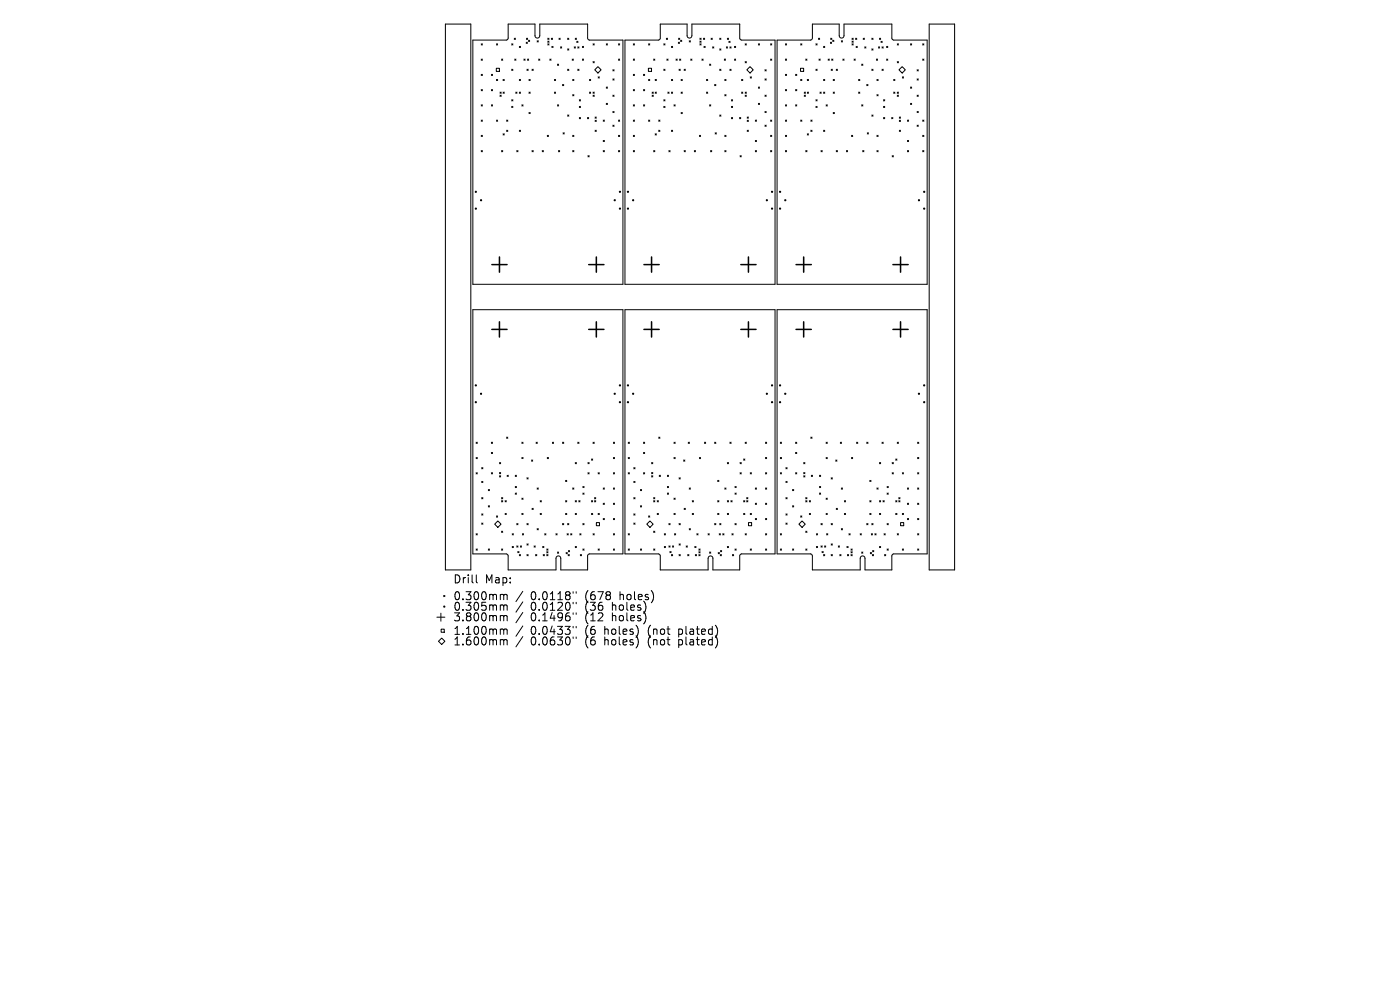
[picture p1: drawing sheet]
<svg xmlns="http://www.w3.org/2000/svg" width="297mm" height="210mm" viewBox="0 0 297 210" stroke-linecap="round" stroke-linejoin="round" font-family="sans-serif">
<defs><g id="words">
<g font-size="2.4">
<text x="96.1" y="124">Drill</text>
<text x="102.9" y="124">Map:</text>
<text x="96.1" y="127.5">0.300mm</text>
<text x="96.1" y="129.8">0.305mm</text>
<text x="112.6" y="127.5">0.0118&quot;</text>
<text x="112.6" y="129.8">0.0120&quot;</text>
<text x="124.2" y="127.5">(678</text>
<text x="124.2" y="129.8">(36</text>
<text x="130.1" y="129.8">holes)</text>
<text x="131.7" y="127.5">holes)</text>
<text x="96.1" y="132">3.800mm</text>
<text x="96.1" y="134.9">1.100mm</text>
<text x="96.1" y="137.1">1.600mm</text>
<text x="112.6" y="132">0.1496&quot;</text>
<text x="112.6" y="134.9">0.0433&quot;</text>
<text x="112.6" y="137.1">0.0630&quot;</text>
<text x="124.2" y="132">(12</text>
<text x="124.2" y="134.9">(6</text>
<text x="124.2" y="137.1">(6</text>
<text x="128.5" y="134.9">holes)</text>
<text x="128.5" y="137.1">holes)</text>
<text x="130.1" y="132">holes)</text>
<text x="137.9" y="134.9">(not</text>
<text x="137.9" y="137.1">(not</text>
<text x="144.5" y="134.9">plated)</text>
<text x="144.5" y="137.1">plated)</text>
</g>
</g></defs>
<g fill="none" stroke="#000" stroke-width=".21">
<path d="M100.3 8.5h7.2l.3-.4v-3h5.7v2.5a.51 .51 0 0 0 .5 .5 .51 .51 0 0 0 .5-.5v-2.5h10.2v3l.2 .4h7.3v51.8h-31.9zM102.1 9.3l.2 .2M102.1 12.5l.2 .3M102.1 15.8l.2 .2M102.1 19l.2 .3M102.3 9.3l-.2 .2M102.3 12.5l-.2 .3M102.3 15.8l-.2 .2M102.3 19l-.2 .3M104.2 15.8l.3 .2M104.2 19l.3 .3M104.5 15.8l-.3 .2"/>
<path d="M104.5 19l-.3 .3M105.3 14.5h.6v.6h-.6zM105.3 16.8l.3 .3M105.3 9.3l.3 .2M105.6 9.3l-.3 .2M105.6 16.8l-.3 .3M106.1 19.5l.2 .3M106.3 19.5l-.2 .3M106.4 12.5l.3 .3M106.7 12.5l-.3 .3M106.7 16.8l.3 .3M106.7 19.5l.3 .3"/>
<path d="M107 19.5l-.3 .3M107 16.8l-.3 .3M108.6 14.7l.2 .2M108.6 9.3l.2 .2M108.8 9.3l-.2 .2M108.8 14.7l-.2 .2M109.1 8.1l.3 .3M109.2 12.5l.3 .3M109.4 8.1l-.3 .3M109.4 19.5l.3 .3M109.5 12.5l-.3 .3M109.7 19.5l-.3 .3"/>
<path d="M110.2 9.8l.2 .3M110.2 16.8l.2 .3M110.2 19.5l.2 .3M110.4 9.8l-.2 .3M110.4 19.5l-.2 .3M110.4 16.8l-.2 .3M111.1 12.5l.3 .3M111.4 12.5l-.3 .3M111.6 9l.3 .2M111.7 8.1l.2 .3M111.8 14.7l.2 .2M111.9 9l-.3 .2"/>
<path d="M111.9 12.5l.3 .3M111.9 8.1l-.2 .3M112 14.7l-.2 .2M112.1 8.5l.3 .3M112.2 12.5l-.3 .3M112.2 16.8l.3 .3M112.2 19.5l.3 .3M112.4 8.5l-.3 .3M112.5 16.8l-.3 .3M112.5 19.5l-.3 .3M112.9 14.7l.2 .2M113.1 14.7l-.2 .2"/>
<path d="M113.9 8.6l.3 .3M114.2 8.6l-.3 .3M114.3 12.5l.2 .3M114.5 12.5l-.2 .3M116.2 8.1l.3 .3M116.2 8.7l.3 .3M116.2 9.3l.3 .2M116.5 8.1l-.3 .3M116.5 8.7l-.3 .3M116.5 9.3l-.3 .2M116.6 12.5l.3 .3M116.9 12.5l-.3 .3"/>
<path d="M117 8.1l.2 .3M117.1 9.8l.2 .3M117.2 8.1l-.2 .3M117.3 9.8l-.2 .3M117.6 16.8l.3 .3M117.6 19.5l.3 .3M117.9 16.8l-.3 .3M117.9 19.5l-.3 .3M118.3 13.6l.2 .3M118.5 13.6l-.2 .3M118.6 8.1l.2 .3M118.8 8.1l-.2 .3"/>
<path d="M118.9 9.9l.3 .3M119.2 9.9l-.3 .3M119.3 17.9l.3 .3M119.6 17.9l-.3 .3M120.4 8.1l.3 .3M120.4 10.4l.3 .2M120.4 14.7l.3 .2M120.7 10.4l-.3 .2M120.7 14.7l-.3 .2M120.7 8.1l-.3 .3M121.4 12.5l.2 .3M121.5 16.8l.3 .3"/>
<path d="M121.6 12.5l-.2 .3M121.8 16.8l-.3 .3M121.8 9.9l.3 .3M122 8.1l.3 .3M122.1 9.9l-.3 .3M122.3 8.1l-.3 .3M122.4 8.8l.2 .2M122.6 9.9l.2 .3M122.6 14.7l.2 .2M122.6 8.8l-.2 .2M122.8 14.7l-.2 .2M122.8 9.9l-.2 .3"/>
<path d="M123.5 9.8l.3 .3M123.5 12.5l.3 .3M123.8 12.5l-.3 .3M123.8 9.8l-.3 .3M125.1 16.8l.2 .3M125.1 19.5l.2 .3M125.3 16.8l-.2 .3M125.3 19.5l-.2 .3M125.8 9.3l.3 .2M125.8 13.1l.3 .2M125.8 19.5l.3 .3M126.1 9.3l-.3 .2"/>
<path d="M126.1 13.1l-.3 .2M126.1 19.5l-.3 .3M126.2 14.8l.6-.7 .7 .7-.7 .7zM126.9 16.3l.2 .3M127.1 16.3l-.2 .3M128.6 9.3l.3 .2M128.6 18.5l.3 .2M128.9 9.3l-.3 .2M128.9 18.5l-.3 .2M130 14.8l.3 .2M130 16.7l.3 .3M130.3 14.8l-.3 .2"/>
<path d="M130.3 16.7l-.3 .3M131.2 9.3l.3 .2M131.2 12.5l.3 .3M131.5 9.3l-.3 .2M131.5 12.5l-.3 .3M132.6 8.5h7.2l.3-.4v-3h5.7v2.5a.51 .51 0 0 0 .5 .5 .51 .51 0 0 0 .5-.5v-2.5h10.1v3l.3 .4h7.2v51.8h-31.8zM134.4 9.3l.2 .2M134.4 12.5l.2 .3M134.4 15.8l.2 .2M134.4 19l.2 .3M134.6 9.3l-.2 .2M134.6 12.5l-.2 .3"/>
<path d="M134.6 15.8l-.2 .2M134.6 19l-.2 .3M136.5 15.8l.3 .2M136.5 19l.3 .3M136.8 15.8l-.3 .2M136.8 19l-.3 .3M137.6 14.5h.6v.6h-.6zM137.6 16.8l.2 .3M137.6 9.3l.2 .2M137.8 9.3l-.2 .2M137.8 16.8l-.2 .3M138.3 19.5l.3 .3"/>
<path d="M138.6 19.5l-.3 .3M138.7 12.5l.2 .3M138.9 12.5l-.2 .3M139 16.8l.2 .3M139 19.5l.2 .3M139.2 19.5l-.2 .3M139.2 16.8l-.2 .3M140.8 14.7l.3 .2M140.8 9.3l.3 .2M141.1 9.3l-.3 .2M141.1 14.7l-.3 .2M141.4 8.1l.2 .3"/>
<path d="M141.5 12.5l.2 .3M141.6 8.1l-.2 .3M141.7 19.5l.2 .3M141.7 12.5l-.2 .3M141.9 19.5l-.2 .3M142.4 9.8l.3 .3M142.4 16.8l.3 .3M142.4 19.5l.3 .3M142.7 9.8l-.3 .3M142.7 19.5l-.3 .3M142.7 16.8l-.3 .3M143.4 12.5l.3 .3"/>
<path d="M143.7 12.5l-.3 .3M143.9 9l.3 .2M144 8.1l.2 .3M144.1 14.7l.2 .2M144.2 9l-.3 .2M144.2 12.5l.2 .3M144.2 8.1l-.2 .3M144.3 14.7l-.2 .2M144.4 8.5l.2 .3M144.4 12.5l-.2 .3M144.5 16.8l.2 .3M144.5 19.5l.2 .3"/>
<path d="M144.6 8.5l-.2 .3M144.7 16.8l-.2 .3M144.7 19.5l-.2 .3M145.1 14.7l.3 .2M145.4 14.7l-.3 .2M146.2 8.6l.3 .3M146.5 8.6l-.3 .3M146.5 12.5l.3 .3M146.8 12.5l-.3 .3M148.5 8.1l.2 .3M148.5 8.7l.2 .3M148.5 9.3l.2 .2"/>
<path d="M148.7 9.3l-.2 .2M148.7 8.1l-.2 .3M148.7 8.7l-.2 .3M148.9 12.5l.3 .3M149.2 12.5l-.3 .3M149.2 8.1l.3 .3M149.3 9.8l.3 .3M149.5 8.1l-.3 .3M149.6 9.8l-.3 .3M149.9 16.8l.2 .3M149.9 19.5l.2 .3M150.1 16.8l-.2 .3"/>
<path d="M150.1 19.5l-.2 .3M150.5 13.6l.3 .3M150.8 13.6l-.3 .3M150.9 8.1l.2 .3M151.1 8.1l-.2 .3M151.2 9.9l.2 .3M151.4 9.9l-.2 .3M151.6 17.9l.3 .3M151.9 17.9l-.3 .3M152.7 8.1l.2 .3M152.7 10.4l.2 .2M152.7 14.7l.2 .2"/>
<path d="M152.9 10.4l-.2 .2M152.9 14.7l-.2 .2M152.9 8.1l-.2 .3M153.7 12.5l.2 .3M153.8 16.8l.2 .3M153.9 12.5l-.2 .3M154 16.8l-.2 .3M154.1 9.9l.2 .3M154.3 8.1l.3 .3M154.3 9.9l-.2 .3M154.6 8.1l-.3 .3M154.6 8.8l.3 .2"/>
<path d="M154.8 9.9l.3 .3M154.8 14.7l.3 .2M154.9 8.8l-.3 .2M155.1 14.7l-.3 .2M155.1 9.9l-.3 .3M155.8 9.8l.3 .3M155.8 12.5l.3 .3M156.1 12.5l-.3 .3M156.1 9.8l-.3 .3M157.3 16.8l.3 .3M157.3 19.5l.3 .3M157.6 16.8l-.3 .3"/>
<path d="M157.6 19.5l-.3 .3M158.1 9.3l.2 .2M158.1 13.1l.2 .2M158.1 19.5l.2 .3M158.3 9.3l-.2 .2M158.3 13.1l-.2 .2M158.3 19.5l-.2 .3M159.1 14.1l.7 .7-.7 .7-.7-.7zM159.2 16.3l.2 .3M159.4 16.3l-.2 .3M160.9 9.3l.2 .2M160.9 18.5l.2 .2"/>
<path d="M161.1 9.3l-.2 .2M161.1 18.5l-.2 .2M162.3 14.8l.2 .2M162.3 16.7l.2 .3M162.5 14.8l-.2 .2M162.5 16.7l-.2 .3M163.5 9.3l.2 .2M163.5 12.5l.2 .3M163.7 9.3l-.2 .2M163.7 12.5l-.2 .3M164.9 8.5h7.2l.2-.4v-3h5.7v2.5a.51 .51 0 0 0 .5 .5 .51 .51 0 0 0 .6-.5v-2.5h10.1v3l.3 .4h7.2v51.8h-31.8zM166.6 9.3l.3 .2"/>
<path d="M166.6 12.5l.3 .3M166.6 15.8l.3 .2M166.6 19l.3 .3M166.9 9.3l-.3 .2M166.9 12.5l-.3 .3M166.9 15.8l-.3 .2M166.9 19l-.3 .3M168.8 15.8l.2 .2M168.8 19l.2 .3M169 15.8l-.2 .2M169 19l-.2 .3M169.8 14.5h.7v.6h-.7z"/>
<path d="M169.9 16.8l.2 .3M169.9 9.3l.2 .2M170.1 9.3l-.2 .2M170.1 16.8l-.2 .3M170.6 19.5l.3 .3M170.9 19.5l-.3 .3M170.9 12.5l.3 .3M171.2 12.5l-.3 .3M171.3 16.8l.2 .3M171.3 19.5l.2 .3M171.5 19.5l-.2 .3M171.5 16.8l-.2 .3"/>
<path d="M173.1 9.3l.2 .2M173.1 14.7l.2 .2M173.3 9.3l-.2 .2M173.3 14.7l-.2 .2M173.6 8.1l.3 .3M173.7 12.5l.3 .3M173.9 8.1l-.3 .3M174 19.5l.2 .3M174 12.5l-.3 .3M174.2 19.5l-.2 .3M174.7 9.8l.3 .3M174.7 16.8l.3 .3"/>
<path d="M174.7 19.5l.3 .3M175 9.8l-.3 .3M175 19.5l-.3 .3M175 16.8l-.3 .3M175.7 12.5l.2 .3M175.9 12.5l-.2 .3M176.2 9l.2 .2M176.2 8.1l.3 .3M176.3 14.7l.3 .2M176.4 9l-.2 .2M176.4 12.5l.3 .3M176.5 8.1l-.3 .3"/>
<path d="M176.6 14.7l-.3 .2M176.7 8.5l.2 .3M176.7 12.5l-.3 .3M176.8 16.8l.2 .3M176.8 19.5l.2 .3M176.9 8.5l-.2 .3M177 16.8l-.2 .3M177 19.5l-.2 .3M177.4 14.7l.3 .2M177.7 14.7l-.3 .2M178.5 8.6l.2 .3M178.7 8.6l-.2 .3"/>
<path d="M178.8 12.5l.3 .3M179.1 12.5l-.3 .3M180.8 8.1l.2 .3M180.8 8.7l.2 .3M180.8 9.3l.2 .2M181 8.1l-.2 .3M181 8.7l-.2 .3M181 9.3l-.2 .2M181.2 12.5l.2 .3M181.4 12.5l-.2 .3M181.5 8.1l.3 .3M181.6 9.8l.3 .3"/>
<path d="M181.8 8.1l-.3 .3M181.9 9.8l-.3 .3M182.2 16.8l.2 .3M182.2 19.5l.2 .3M182.4 16.8l-.2 .3M182.4 19.5l-.2 .3M182.8 13.6l.3 .3M183.1 13.6l-.3 .3M183.1 8.1l.3 .3M183.4 8.1l-.3 .3M183.4 9.9l.3 .3M183.7 9.9l-.3 .3"/>
<path d="M183.9 17.9l.2 .3M184.1 17.9l-.2 .3M185 8.1l.2 .3M185 10.4l.2 .2M185 14.7l.2 .2M185.2 10.4l-.2 .2M185.2 14.7l-.2 .2M185.2 8.1l-.2 .3M185.9 12.5l.3 .3M186 16.8l.3 .3M186.2 12.5l-.3 .3M186.3 16.8l-.3 .3"/>
<path d="M186.4 9.9l.2 .3M186.6 8.1l.2 .3M186.6 9.9l-.2 .3M186.8 8.1l-.2 .3M186.9 8.8l.3 .2M187.1 9.9l.3 .3M187.1 14.7l.3 .2M187.2 8.8l-.3 .2M187.4 14.7l-.3 .2M187.4 9.9l-.3 .3M188.1 9.8l.2 .3M188.1 12.5l.2 .3"/>
<path d="M188.3 12.5l-.2 .3M188.3 9.8l-.2 .3M189.6 16.8l.3 .3M189.6 19.5l.3 .3M189.9 16.8l-.3 .3M189.9 19.5l-.3 .3M190.4 9.3l.2 .2M190.4 13.1l.2 .2M190.4 19.5l.2 .3M190.6 9.3l-.2 .2M190.6 13.1l-.2 .2M190.6 19.5l-.2 .3"/>
<path d="M190.7 14.8l.7-.7 .7 .7-.7 .7zM191.4 16.3l.3 .3M191.7 16.3l-.3 .3M193.2 9.3l.2 .2M193.2 18.5l.2 .2M193.4 9.3l-.2 .2M193.4 18.5l-.2 .2M194.6 14.8l.2 .2M194.6 16.7l.2 .3M194.8 14.8l-.2 .2M194.8 16.7l-.2 .3M195.7 9.3l.3 .2"/>
<path d="M195.7 12.5l.3 .3M196 9.3l-.3 .2M196 12.5l-.3 .3M102.1 22.2l.2 .3M102.1 25.5l.2 .2M102.1 28.7l.2 .3M102.1 31.9l.2 .3M102.3 22.2l-.2 .3M102.3 25.5l-.2 .2M102.3 28.7l-.2 .3M102.3 31.9l-.2 .3M104.2 22.2l.3 .3"/>
<path d="M104.5 22.2l-.3 .3M105.3 25.5l.3 .2M105.6 25.5l-.3 .2M106.1 20.2l.2 .2M106.3 20.2l-.2 .2M106.4 31.9l.3 .3M106.7 31.9l-.3 .3M106.7 28.4l.3 .2M107 28.4l-.3 .2M107.5 27.6l.2 .3M107.5 25.5l.2 .2M107.7 27.6l-.2 .3"/>
<path d="M107.7 25.5l-.2 .2M108.6 21.2l.2 .2M108.6 22.6l.2 .2M108.8 21.2l-.2 .2M108.8 22.6l-.2 .2M109.6 31.9l.3 .3M109.9 31.9l-.3 .3M110.2 27.6l.2 .3M110.4 27.6l-.2 .3M110.7 22.2l.3 .3M111 22.2l-.3 .3M112.2 23.9l.3 .2"/>
<path d="M112.5 23.9l-.3 .2M112.9 31.9l.2 .3M113.1 31.9l-.2 .3M115 31.9l.3 .3M115.3 31.9l-.3 .3M116.1 28.7l.3 .3M116.4 28.7l-.3 .3M118.3 22.2l.2 .3M118.5 31.9l.2 .3M118.5 22.2l-.2 .3M118.7 31.9l-.2 .3M119.4 28.2l.3 .2"/>
<path d="M119.7 28.2l-.3 .2M120.4 24.4l.3 .2M120.7 24.4l-.3 .2M121.5 20.1l.3 .2M121.5 28.7l.3 .3M121.5 31.9l.3 .3M121.8 20.1l-.3 .2M121.8 28.7l-.3 .3M121.8 31.9l-.3 .3M122.9 21.2l.3 .2M122.9 22.6l.3 .2M122.9 24.9l.3 .3"/>
<path d="M123.2 21.2l-.3 .2M123.2 22.6l-.3 .2M123.2 24.9l-.3 .3M124.6 24.9l.3 .3M124.7 33l.3 .3M124.9 24.9l-.3 .3M125 33l-.3 .3M125.8 20.2l.3 .2M126.1 20.2l-.3 .2M126.2 27.6l.3 .3M126.2 24.8l.3 .3M126.2 25.5l.3 .3"/>
<path d="M126.5 24.8l-.3 .3M126.5 25.5l-.3 .3M126.5 27.6l-.3 .3M128 25.5l.2 .2M128 29.8l.2 .2M128 31.9l.2 .3M128.2 25.5l-.2 .2M128.2 29.8l-.2 .2M128.2 31.9l-.2 .3M128.6 21.9l.3 .3M128.9 21.9l-.3 .3M130 20.2l.3 .2"/>
<path d="M130 23.6l.3 .3M130 26.6l.3 .2M130.3 20.2l-.3 .2M130.3 23.6l-.3 .3M130.3 26.6l-.3 .2M131.2 25.5l.3 .2M131.2 28.7l.3 .3M131.2 31.9l.3 .3M131.5 28.7l-.3 .3M131.5 25.5l-.3 .2M131.5 31.9l-.3 .3M134.4 25.5l.2 .2"/>
<path d="M134.4 22.2l.2 .3M134.4 28.7l.2 .3M134.4 31.9l.2 .3M134.6 22.2l-.2 .3M134.6 25.5l-.2 .2M134.6 28.7l-.2 .3M134.6 31.9l-.2 .3M136.5 22.2l.3 .3M136.8 22.2l-.3 .3M137.6 25.5l.2 .2M137.8 25.5l-.2 .2M138.3 20.2l.3 .2"/>
<path d="M138.6 20.2l-.3 .2M138.7 31.9l.2 .3M138.9 31.9l-.2 .3M139 28.4l.2 .2M139.2 28.4l-.2 .2M139.7 27.6l.3 .3M139.7 25.5l.3 .2M140 27.6l-.3 .3M140 25.5l-.3 .2M140.8 21.2l.3 .2M140.8 22.6l.3 .2M141.1 21.2l-.3 .2"/>
<path d="M141.1 22.6l-.3 .2M141.9 31.9l.3 .3M142.2 31.9l-.3 .3M142.4 27.6l.3 .3M142.7 27.6l-.3 .3M143 22.2l.2 .3M143.2 22.2l-.2 .3M144.5 23.9l.2 .2M144.7 23.9l-.2 .2M145.1 31.9l.3 .3M145.4 31.9l-.3 .3M147.3 31.9l.2 .3"/>
<path d="M147.5 31.9l-.2 .3M148.4 28.7l.2 .3M148.6 28.7l-.2 .3M150.5 22.2l.3 .3M150.7 31.9l.3 .3M150.8 22.2l-.3 .3M151 31.9l-.3 .3M151.7 28.2l.3 .2M152 28.2l-.3 .2M152.7 24.4l.2 .2M152.9 24.4l-.2 .2M153.8 31.9l.2 .3"/>
<path d="M153.8 20.1l.2 .2M153.8 28.7l.2 .3M154 20.1l-.2 .2M154 28.7l-.2 .3M154 31.9l-.2 .3M155.2 22.6l.2 .2M155.2 21.2l.2 .2M155.2 24.9l.2 .3M155.4 21.2l-.2 .2M155.4 22.6l-.2 .2M155.4 24.9l-.2 .3M156.9 24.9l.2 .3"/>
<path d="M157 33l.3 .3M157.1 24.9l-.2 .3M157.3 33l-.3 .3M158.1 20.2l.2 .2M158.3 20.2l-.2 .2M158.5 27.6l.3 .3M158.5 24.8l.3 .3M158.5 25.5l.3 .3M158.8 24.8l-.3 .3M158.8 25.5l-.3 .3M158.8 27.6l-.3 .3M160.2 29.8l.3 .2"/>
<path d="M160.2 31.9l.3 .3M160.2 25.5l.3 .2M160.5 25.5l-.3 .2M160.5 29.8l-.3 .2M160.5 31.9l-.3 .3M160.9 21.9l.2 .3M161.1 21.9l-.2 .3M162.3 20.2l.2 .2M162.3 23.6l.2 .3M162.3 26.6l.2 .2M162.5 20.2l-.2 .2M162.5 23.6l-.2 .3"/>
<path d="M162.5 26.6l-.2 .2M163.5 28.7l.2 .3M163.5 25.5l.2 .2M163.5 31.9l.2 .3M163.7 28.7l-.2 .3M163.7 25.5l-.2 .2M163.7 31.9l-.2 .3M166.6 25.5l.3 .2M166.6 28.7l.3 .3M166.6 22.2l.3 .3M166.6 31.9l.3 .3M166.9 22.2l-.3 .3"/>
<path d="M166.9 25.5l-.3 .2M166.9 28.7l-.3 .3M166.9 31.9l-.3 .3M168.8 22.2l.2 .3M169 22.2l-.2 .3M169.9 25.5l.2 .2M170.1 25.5l-.2 .2M170.6 20.2l.3 .2M170.9 20.2l-.3 .2M170.9 31.9l.3 .3M171.2 31.9l-.3 .3M171.3 28.4l.2 .2"/>
<path d="M171.5 28.4l-.2 .2M172 25.5l.3 .2M172 27.6l.3 .3M172.3 27.6l-.3 .3M172.3 25.5l-.3 .2M173.1 21.2l.2 .2M173.1 22.6l.2 .2M173.3 21.2l-.2 .2M173.3 22.6l-.2 .2M174.2 31.9l.2 .3M174.4 31.9l-.2 .3M174.7 27.6l.3 .3"/>
<path d="M175 27.6l-.3 .3M175.3 22.2l.2 .3M175.5 22.2l-.2 .3M176.8 23.9l.2 .2M177 23.9l-.2 .2M177.4 31.9l.3 .3M177.7 31.9l-.3 .3M179.6 31.9l.2 .3M179.8 31.9l-.2 .3M180.6 28.7l.3 .3M180.9 28.7l-.3 .3M182.8 22.2l.3 .3"/>
<path d="M183 31.9l.3 .3M183.1 22.2l-.3 .3M183.3 31.9l-.3 .3M184 28.2l.2 .2M184.2 28.2l-.2 .2M185 24.4l.2 .2M185.2 24.4l-.2 .2M186 28.7l.3 .3M186 20.1l.3 .2M186 31.9l.3 .3M186.3 28.7l-.3 .3M186.3 20.1l-.3 .2"/>
<path d="M186.3 31.9l-.3 .3M187.4 21.2l.3 .2M187.4 22.6l.3 .2M187.4 24.9l.3 .3M187.7 21.2l-.3 .2M187.7 22.6l-.3 .2M187.7 24.9l-.3 .3M189.2 24.9l.2 .3M189.3 33l.2 .3M189.4 24.9l-.2 .3M189.5 33l-.2 .3M190.4 20.2l.2 .2"/>
<path d="M190.6 20.2l-.2 .2M190.8 24.8l.2 .3M190.8 25.5l.2 .3M190.8 27.6l.2 .3M191 25.5l-.2 .3M191 24.8l-.2 .3M191 27.6l-.2 .3M192.5 31.9l.3 .3M192.5 25.5l.3 .2M192.5 29.8l.3 .2M192.8 25.5l-.3 .2M192.8 29.8l-.3 .2"/>
<path d="M192.8 31.9l-.3 .3M193.2 21.9l.2 .3M193.4 21.9l-.2 .3M194.6 20.2l.2 .2M194.6 23.6l.2 .3M194.6 26.6l.2 .2M194.8 20.2l-.2 .2M194.8 23.6l-.2 .3M194.8 26.6l-.2 .2M195.7 31.9l.3 .3M195.7 25.5l.3 .2M195.7 28.7l.3 .3"/>
<path d="M196 28.7l-.3 .3M196 25.5l-.3 .2M196 31.9l-.3 .3M100.3 65.7h31.8v51.8h-7.2l-.2 .4v3h-5.7v-2.5a.51 .51 0 0 0-.5-.5 .51 .51 0 0 0-.5 .5v2.5h-10.2v-3l-.3-.4h-7.2zM132.6 65.7h31.8v51.8h-7.2l-.3 .4v3h-5.7v-2.5a.51 .51 0 0 0-.5-.5 .51 .51 0 0 0-.5 .5v2.5h-10.1v-3l-.3-.4h-7.2zM164.9 65.7h31.8v51.8h-7.2l-.3 .4v3h-5.7v-2.5a.51 .51 0 0 0-.5-.5 .51 .51 0 0 0-.5 .5v2.5h-10.2v-3l-.2-.4h-7.2zM101 93.8l.3 .3M101 97l.3 .3M101.3 93.8l-.3 .3M101.3 97l-.3 .3M102.2 99.2l.2 .3M102.4 99.2l-.2 .3"/>
<path d="M104.2 93.8l.3 .3M104.2 96l.3 .2M104.5 93.8l-.3 .3M104.5 96l-.3 .2M106 98.1l.2 .3M106.2 98.1l-.2 .3M107.5 92.7l.2 .3M107.7 92.7l-.2 .3M110.7 93.8l.3 .3M110.7 97l.3 .3M111 97l-.3 .3M111 93.8l-.3 .3"/>
<path d="M112.8 97.6l.2 .2M113 97.6l-.2 .2M113.7 93.8l.3 .3M114 93.8l-.3 .3M116.1 97l.3 .3M116.4 97l-.3 .3M117.2 93.8l.2 .3M117.4 93.8l-.2 .3M119.3 93.8l.3 .3M119.6 93.8l-.3 .3M122 98.1l.3 .3M122.3 98.1l-.3 .3"/>
<path d="M122.6 93.8l.2 .3M122.8 93.8l-.2 .3M124.7 98.1l.3 .3M125 98.1l-.3 .3M125.5 97.4l.2 .2M125.7 97.4l-.2 .2M125.8 93.8l.3 .3M126.1 93.8l-.3 .3M130.1 93.8l.3 .3M130.1 97l.3 .3M130.4 97l-.3 .3M130.4 93.8l-.3 .3"/>
<path d="M133.3 93.8l.2 .3M133.3 97l.2 .3M133.5 93.8l-.2 .3M133.5 97l-.2 .3M134.5 99.2l.2 .3M134.7 99.2l-.2 .3M136.5 93.8l.3 .3M136.5 96l.3 .2M136.8 96l-.3 .2M136.8 93.8l-.3 .3M138.2 98.1l.3 .3M138.5 98.1l-.3 .3"/>
<path d="M139.7 92.7l.3 .3M140 92.7l-.3 .3M143 93.8l.2 .3M143 97l.2 .3M143.2 97l-.2 .3M143.2 93.8l-.2 .3M145 97.6l.3 .2M145.3 97.6l-.3 .2M146 93.8l.3 .3M146.3 93.8l-.3 .3M148.4 97l.2 .3M148.6 97l-.2 .3"/>
<path d="M149.5 93.8l.2 .3M149.7 93.8l-.2 .3M151.6 93.8l.3 .3M151.9 93.8l-.3 .3M154.3 98.1l.3 .3M154.6 98.1l-.3 .3M154.8 93.8l.3 .3M155.1 93.8l-.3 .3M157 98.1l.3 .3M157.3 98.1l-.3 .3M157.8 97.4l.2 .2M158 97.4l-.2 .2"/>
<path d="M158.1 93.8l.2 .3M158.3 93.8l-.2 .3M162.4 93.8l.2 .3M162.4 97l.2 .3M162.6 97l-.2 .3M162.6 93.8l-.2 .3M165.5 93.8l.3 .3M165.5 97l.3 .3M165.8 93.8l-.3 .3M165.8 97l-.3 .3M166.7 99.2l.3 .3M167 99.2l-.3 .3"/>
<path d="M168.8 93.8l.2 .3M168.8 96l.2 .2M169 96l-.2 .2M169 93.8l-.2 .3M170.5 98.1l.3 .3M170.8 98.1l-.3 .3M172 92.7l.3 .3M172.3 92.7l-.3 .3M175.2 93.8l.3 .3M175.2 97l.3 .3M175.5 97l-.3 .3M175.5 93.8l-.3 .3"/>
<path d="M177.3 97.6l.3 .2M177.6 97.6l-.3 .2M178.3 93.8l.2 .3M178.5 93.8l-.2 .3M180.6 97l.3 .3M180.9 97l-.3 .3M181.7 93.8l.3 .3M182 93.8l-.3 .3M183.9 93.8l.2 .3M184.1 93.8l-.2 .3M186.6 98.1l.2 .3M186.8 98.1l-.2 .3"/>
<path d="M187.1 93.8l.3 .3M187.4 93.8l-.3 .3M189.3 98.1l.2 .3M189.5 98.1l-.2 .3M190 97.4l.3 .2M190.3 97.4l-.3 .2M190.3 93.8l.3 .3M190.6 93.8l-.3 .3M194.7 93.8l.2 .3M194.7 97l.2 .3M194.9 97l-.2 .3M194.9 93.8l-.2 .3"/>
<path d="M101 100.3l.3 .2M101 113.2l.3 .3M101 116.5l.3 .2M101.3 100.3l-.3 .2M101.3 113.2l-.3 .3M101.3 116.5l-.3 .2M102.2 102.1l.2 .3M102.2 105.6l.2 .2M102.2 109l.2 .3M102.2 111l.2 .2M102.4 102.1l-.2 .3M102.4 105.6l-.2 .2"/>
<path d="M102.4 109l-.2 .3M102.4 111l-.2 .2M103.6 103.8l.2 .3M103.6 107.3l.2 .2M103.6 116.5l.2 .2M103.8 103.8l-.2 .3M103.8 107.3l-.2 .2M103.8 116.5l-.2 .2M104.2 100.3l.3 .2M104.5 100.3l-.3 .2M105.3 109.4l.3 .3M105.6 109.4l-.3 .3"/>
<path d="M105.6 110.5l.7 .7-.7 .7-.7-.7zM106 100.2l.2 .3M106 100.9l.2 .3M106.2 100.2l-.2 .3M106.2 100.9l-.2 .3M106.4 105.6l.3 .2M106.4 106.2l.3 .3M106.4 112.7l.3 .2M106.4 116.5l.3 .2M106.7 105.6l-.3 .2M106.7 106.2l-.3 .3M106.7 112.7l-.3 .2"/>
<path d="M106.7 116.5l-.3 .2M107.2 106.2l.2 .3M107.2 108.9l.2 .3M107.4 106.2l-.2 .3M107.4 108.9l-.2 .3M107.6 100.8l.2 .3M107.8 100.8l-.2 .3M108.7 113.2l.2 .3M108.7 115.9l.2 .3M108.9 113.2l-.2 .3M108.9 115.9l-.2 .3M109.3 100.8l.3 .3"/>
<path d="M109.3 103.2l.3 .2M109.3 104.6l.3 .2M109.6 100.8l-.3 .3M109.6 103.2l-.3 .2M109.6 104.6l-.3 .2M109.6 111.1l.3 .2M109.6 115.8l.3 .3M109.8 117l.3 .2M109.9 111.1l-.3 .2M109.9 115.8l-.3 .3M110.1 117l-.3 .2M110.2 117.6l.2 .3"/>
<path d="M110.4 115.8l.2 .3M110.4 117.6l-.2 .3M110.6 115.8l-.2 .3M110.7 105.7l.3 .2M110.7 108.9l.3 .3M110.8 113.2l.3 .3M111 105.7l-.3 .2M111 108.9l-.3 .3M111.1 113.2l-.3 .3M111.8 111.1l.2 .2M111.8 101.4l.2 .2M111.8 115.4l.2 .2"/>
<path d="M111.8 117.6l.2 .3M112 101.4l-.2 .2M112 111.1l-.2 .2M112 115.4l-.2 .2M112 117.6l-.2 .3M112.9 107.8l.2 .3M113.1 107.8l-.2 .3M113.3 115.8l.3 .3M113.6 115.8l-.3 .3M113.6 117.6l.3 .3M113.9 117.6l-.3 .3M113.9 103.5l.3 .3"/>
<path d="M113.9 112.1l.3 .3M114.2 103.5l-.3 .3M114.2 112.1l-.3 .3M114.6 106.2l.2 .3M114.6 108.9l.2 .3M114.8 106.2l-.2 .3M114.8 108.9l-.2 .3M115.1 115.9l.3 .3M115.2 117.6l.3 .3M115.4 115.9l-.3 .3M115.5 117.6l-.3 .3M115.6 113.2l.2 .3"/>
<path d="M115.8 113.2l-.2 .3M116 116.5l.3 .2M116 117l.3 .3M116 117.6l.3 .3M116.3 116.5l-.3 .2M116.3 117l-.3 .3M116.3 117.6l-.3 .3M117.9 113.2l.3 .3M118.2 113.2l-.3 .3M118.3 117.1l.2 .3M118.5 117.1l-.2 .3M119.3 111.1l.3 .2"/>
<path d="M119.6 111.1l-.3 .2M120 101.9l.2 .3M120 106.2l.2 .3M120 108.9l.2 .3M120.1 117.2l.2 .3M120.2 101.9l-.2 .3M120.2 106.2l-.2 .3M120.2 108.9l-.2 .3M120.3 113.2l.3 .3M120.3 117.2l-.2 .3M120.4 111.1l.3 .2M120.5 117.6l.3 .3"/>
<path d="M120.6 113.2l-.3 .3M120.6 116.8l.2 .2M120.7 111.1l-.3 .2M120.8 117.6l-.3 .3M120.8 116.8l-.2 .2M121.1 113.2l.2 .3M121.3 113.2l-.2 .3M121.5 103.5l.3 .3M121.8 103.5l-.3 .3M122 106.2l.3 .3M122 108.9l.3 .3M122 115.9l.3 .3"/>
<path d="M122.3 106.2l-.3 .3M122.3 108.9l-.3 .3M122.3 115.9l-.3 .3M122.8 106.2l.2 .3M123 113.2l.3 .3M123 106.2l-.2 .3M123.1 117.6l.3 .3M123.3 113.2l-.3 .3M123.4 117.6l-.3 .3M123.7 104.6l.2 .2M123.7 103.2l.2 .2M123.7 111.1l.2 .2"/>
<path d="M123.7 116.5l.2 .2M123.9 103.2l-.2 .2M123.9 104.6l-.2 .2M123.9 111.1l-.2 .2M123.9 116.5l-.2 .2M124.7 100.3l.3 .2M125 100.3l-.3 .2M125.5 108.9l.2 .3M125.5 106.2l.2 .3M125.7 106.2l-.2 .3M125.7 108.9l-.2 .3M125.8 113.2l.3 .3"/>
<path d="M126.1 113.2l-.3 .3M126.1 105.6l.3 .2M126.1 106.2l.3 .3M126.4 105.6l-.3 .2M126.4 106.2l-.3 .3M126.5 110.9h.7v.6h-.7zM126.9 116.5l.2 .2M126.9 100.3l.2 .2M126.9 108.9l.2 .3M127.1 100.3l-.2 .2M127.1 108.9l-.2 .3M127.1 116.5l-.2 .2"/>
<path d="M128 103.5l.2 .3M128 110l.2 .2M128 106.7l.2 .3M128.2 103.5l-.2 .3M128.2 110l-.2 .2M128.2 106.7l-.2 .3M130.1 116.5l.3 .2M130.1 100.3l.3 .2M130.1 103.5l.3 .3M130.1 106.7l.3 .3M130.1 110l.3 .2M130.1 113.2l.3 .3"/>
<path d="M130.4 103.5l-.3 .3M130.4 100.3l-.3 .2M130.4 110l-.3 .2M130.4 113.2l-.3 .3M130.4 106.7l-.3 .3M130.4 116.5l-.3 .2M133.3 100.3l.2 .2M133.3 113.2l.2 .3M133.3 116.5l.2 .2M133.5 100.3l-.2 .2M133.5 113.2l-.2 .3M133.5 116.5l-.2 .2"/>
<path d="M134.5 102.1l.2 .3M134.5 105.6l.2 .2M134.5 109l.2 .3M134.5 111l.2 .2M134.7 102.1l-.2 .3M134.7 105.6l-.2 .2M134.7 109l-.2 .3M134.7 111l-.2 .2M135.9 103.8l.2 .3M135.9 107.3l.2 .2M135.9 116.5l.2 .2M136.1 103.8l-.2 .3"/>
<path d="M136.1 107.3l-.2 .2M136.1 116.5l-.2 .2M136.5 100.3l.3 .2M136.8 100.3l-.3 .2M137.2 111.2l.7-.7 .7 .7-.7 .7zM137.6 109.4l.2 .3M137.8 109.4l-.2 .3M138.2 100.2l.3 .3M138.2 100.9l.3 .3M138.5 100.2l-.3 .3M138.5 100.9l-.3 .3M138.7 105.6l.2 .2"/>
<path d="M138.7 106.2l.2 .3M138.7 112.7l.2 .2M138.7 116.5l.2 .2M138.9 105.6l-.2 .2M138.9 106.2l-.2 .3M138.9 112.7l-.2 .2M138.9 116.5l-.2 .2M139.4 106.2l.3 .3M139.4 108.9l.3 .3M139.7 106.2l-.3 .3M139.7 108.9l-.3 .3M139.9 100.8l.2 .3"/>
<path d="M140.1 100.8l-.2 .3M140.9 113.2l.3 .3M140.9 115.9l.3 .3M141.2 113.2l-.3 .3M141.2 115.9l-.3 .3M141.6 100.8l.2 .3M141.6 103.2l.2 .2M141.6 104.6l.2 .2M141.8 100.8l-.2 .3M141.8 103.2l-.2 .2M141.8 104.6l-.2 .2M141.9 111.1l.3 .2"/>
<path d="M141.9 115.8l.3 .3M142.1 117l.3 .2M142.2 111.1l-.3 .2M142.2 115.8l-.3 .3M142.4 117l-.3 .2M142.4 117.6l.3 .3M142.7 115.8l.2 .3M142.7 117.6l-.3 .3M142.9 115.8l-.2 .3M143 105.7l.2 .2M143 108.9l.2 .3M143.1 113.2l.2 .3"/>
<path d="M143.2 105.7l-.2 .2M143.2 108.9l-.2 .3M143.3 113.2l-.2 .3M144.1 101.4l.2 .2M144.1 111.1l.2 .2M144.1 115.4l.2 .2M144.1 117.6l.2 .3M144.3 111.1l-.2 .2M144.3 101.4l-.2 .2M144.3 115.4l-.2 .2M144.3 117.6l-.2 .3M145.1 107.8l.3 .3"/>
<path d="M145.4 107.8l-.3 .3M145.6 115.8l.2 .3M145.8 115.8l-.2 .3M145.9 117.6l.2 .3M146.1 117.6l-.2 .3M146.2 103.5l.3 .3M146.2 112.1l.3 .3M146.5 103.5l-.3 .3M146.5 112.1l-.3 .3M146.9 106.2l.2 .3M146.9 108.9l.2 .3M147.1 106.2l-.2 .3"/>
<path d="M147.1 108.9l-.2 .3M147.4 115.9l.3 .3M147.5 117.6l.3 .3M147.7 115.9l-.3 .3M147.8 117.6l-.3 .3M147.8 113.2l.3 .3M148.1 113.2l-.3 .3M148.3 116.5l.2 .2M148.3 117l.2 .3M148.3 117.6l.2 .3M148.5 116.5l-.2 .2M148.5 117l-.2 .3"/>
<path d="M148.5 117.6l-.2 .3M150.2 113.2l.3 .3M150.5 113.2l-.3 .3M150.5 117.1l.3 .3M150.8 117.1l-.3 .3M151.6 111.1l.3 .2M151.9 111.1l-.3 .2M152.3 101.9l.2 .3M152.3 106.2l.2 .3M152.3 108.9l.2 .3M152.4 117.2l.2 .3M152.5 101.9l-.2 .3"/>
<path d="M152.5 106.2l-.2 .3M152.5 108.9l-.2 .3M152.6 113.2l.2 .3M152.6 117.2l-.2 .3M152.7 111.1l.2 .2M152.8 117.6l.3 .3M152.8 113.2l-.2 .3M152.8 116.8l.3 .2M152.9 111.1l-.2 .2M153.1 117.6l-.3 .3M153.1 116.8l-.3 .2M153.3 113.2l.3 .3"/>
<path d="M153.6 113.2l-.3 .3M153.8 103.5l.2 .3M154 103.5l-.2 .3M154.3 115.9l.3 .3M154.3 106.2l.3 .3M154.3 108.9l.3 .3M154.6 106.2l-.3 .3M154.6 108.9l-.3 .3M154.6 115.9l-.3 .3M155.1 106.2l.2 .3M155.3 113.2l.2 .3M155.3 106.2l-.2 .3"/>
<path d="M155.4 117.6l.2 .3M155.5 113.2l-.2 .3M155.6 117.6l-.2 .3M155.9 104.6l.3 .2M155.9 103.2l.3 .2M155.9 111.1l.3 .2M155.9 116.5l.3 .2M156.2 103.2l-.3 .2M156.2 104.6l-.3 .2M156.2 111.1l-.3 .2M156.2 116.5l-.3 .2M157 100.3l.3 .2"/>
<path d="M157.3 100.3l-.3 .2M157.8 108.9l.2 .3M157.8 106.2l.2 .3M158 106.2l-.2 .3M158 108.9l-.2 .3M158.1 113.2l.2 .3M158.3 113.2l-.2 .3M158.4 106.2l.3 .3M158.4 105.6l.3 .2M158.7 105.6l-.3 .2M158.7 106.2l-.3 .3M158.8 110.9h.6v.6h-.6z"/>
<path d="M159.2 108.9l.2 .3M159.2 100.3l.2 .2M159.2 116.5l.2 .2M159.4 100.3l-.2 .2M159.4 108.9l-.2 .3M159.4 116.5l-.2 .2M160.2 110l.3 .2M160.2 103.5l.3 .3M160.2 106.7l.3 .3M160.5 103.5l-.3 .3M160.5 110l-.3 .2M160.5 106.7l-.3 .3"/>
<path d="M162.4 106.7l.2 .3M162.4 103.5l.2 .3M162.4 100.3l.2 .2M162.4 110l.2 .2M162.4 113.2l.2 .3M162.4 116.5l.2 .2M162.6 103.5l-.2 .3M162.6 100.3l-.2 .2M162.6 110l-.2 .2M162.6 113.2l-.2 .3M162.6 106.7l-.2 .3M162.6 116.5l-.2 .2"/>
<path d="M165.5 100.3l.3 .2M165.5 113.2l.3 .3M165.5 116.5l.3 .2M165.8 100.3l-.3 .2M165.8 113.2l-.3 .3M165.8 116.5l-.3 .2M166.7 102.1l.3 .3M166.7 105.6l.3 .2M166.7 109l.3 .3M166.7 111l.3 .2M167 102.1l-.3 .3M167 105.6l-.3 .2"/>
<path d="M167 109l-.3 .3M167 111l-.3 .2M168.1 103.8l.3 .3M168.1 107.3l.3 .2M168.1 116.5l.3 .2M168.4 103.8l-.3 .3M168.4 107.3l-.3 .2M168.4 116.5l-.3 .2M168.8 100.3l.2 .2M169 100.3l-.2 .2M169.9 109.4l.2 .3M170.1 109.4l-.2 .3"/>
<path d="M170.2 110.5l.6 .7-.6 .7-.7-.7zM170.5 100.2l.3 .3M170.5 100.9l.3 .3M170.8 100.2l-.3 .3M170.8 100.9l-.3 .3M170.9 105.6l.3 .2M170.9 106.2l.3 .3M170.9 112.7l.3 .2M170.9 116.5l.3 .2M171.2 105.6l-.3 .2M171.2 106.2l-.3 .3M171.2 112.7l-.3 .2"/>
<path d="M171.2 116.5l-.3 .2M171.7 106.2l.2 .3M171.7 108.9l.2 .3M171.9 106.2l-.2 .3M171.9 108.9l-.2 .3M172.1 100.8l.3 .3M172.4 100.8l-.3 .3M173.2 113.2l.3 .3M173.2 115.9l.3 .3M173.5 113.2l-.3 .3M173.5 115.9l-.3 .3M173.8 100.8l.3 .3"/>
<path d="M173.8 103.2l.3 .2M173.8 104.6l.3 .2M174.1 100.8l-.3 .3M174.1 103.2l-.3 .2M174.1 104.6l-.3 .2M174.2 111.1l.2 .2M174.2 115.8l.2 .3M174.4 117l.2 .2M174.4 111.1l-.2 .2M174.4 115.8l-.2 .3M174.6 117l-.2 .2M174.7 117.6l.3 .3"/>
<path d="M174.9 115.8l.3 .3M175 117.6l-.3 .3M175.2 115.8l-.3 .3M175.2 105.7l.3 .2M175.2 108.9l.3 .3M175.4 113.2l.2 .3M175.5 105.7l-.3 .2M175.5 108.9l-.3 .3M175.6 113.2l-.2 .3M176.3 111.1l.3 .2M176.3 101.4l.3 .2M176.3 115.4l.3 .2"/>
<path d="M176.3 117.6l.3 .3M176.6 101.4l-.3 .2M176.6 111.1l-.3 .2M176.6 115.4l-.3 .2M176.6 117.6l-.3 .3M177.4 107.8l.3 .3M177.7 107.8l-.3 .3M177.8 115.8l.3 .3M178.1 115.8l-.3 .3M178.2 117.6l.2 .3M178.4 117.6l-.2 .3M178.5 112.1l.2 .3"/>
<path d="M178.5 103.5l.2 .3M178.7 103.5l-.2 .3M178.7 112.1l-.2 .3M179.1 106.2l.3 .3M179.1 108.9l.3 .3M179.4 106.2l-.3 .3M179.4 108.9l-.3 .3M179.7 115.9l.2 .3M179.8 117.6l.2 .3M179.9 115.9l-.2 .3M180 117.6l-.2 .3M180.1 113.2l.3 .3"/>
<path d="M180.4 113.2l-.3 .3M180.5 116.5l.3 .2M180.5 117l.3 .3M180.5 117.6l.3 .3M180.8 116.5l-.3 .2M180.8 117l-.3 .3M180.8 117.6l-.3 .3M182.5 113.2l.2 .3M182.7 113.2l-.2 .3M182.8 117.1l.3 .3M183.1 117.1l-.3 .3M183.9 111.1l.2 .2"/>
<path d="M184.1 111.1l-.2 .2M184.5 101.9l.3 .3M184.5 106.2l.3 .3M184.5 108.9l.3 .3M184.6 117.2l.3 .3M184.8 101.9l-.3 .3M184.8 106.2l-.3 .3M184.8 108.9l-.3 .3M184.8 113.2l.3 .3M184.9 117.2l-.3 .3M185 111.1l.2 .2M185.1 117.6l.2 .3"/>
<path d="M185.1 113.2l-.3 .3M185.1 116.8l.3 .2M185.2 111.1l-.2 .2M185.3 117.6l-.2 .3M185.4 116.8l-.3 .2M185.6 113.2l.3 .3M185.9 113.2l-.3 .3M186 103.5l.3 .3M186.3 103.5l-.3 .3M186.6 106.2l.2 .3M186.6 108.9l.2 .3M186.6 115.9l.2 .3"/>
<path d="M186.8 106.2l-.2 .3M186.8 108.9l-.2 .3M186.8 115.9l-.2 .3M187.3 106.2l.3 .3M187.5 113.2l.3 .3M187.6 106.2l-.3 .3M187.7 117.6l.2 .3M187.8 113.2l-.3 .3M187.9 117.6l-.2 .3M188.2 104.6l.2 .2M188.2 103.2l.2 .2M188.2 111.1l.2 .2"/>
<path d="M188.2 116.5l.2 .2M188.4 103.2l-.2 .2M188.4 104.6l-.2 .2M188.4 111.1l-.2 .2M188.4 116.5l-.2 .2M189.3 100.3l.2 .2M189.5 100.3l-.2 .2M190 108.9l.3 .3M190 106.2l.3 .3M190.3 106.2l-.3 .3M190.3 108.9l-.3 .3M190.3 113.2l.3 .3"/>
<path d="M190.6 113.2l-.3 .3M190.7 106.2l.2 .3M190.7 105.6l.2 .2M190.9 105.6l-.2 .2M190.9 106.2l-.2 .3M191.1 110.9h.6v.6h-.6zM191.4 116.5l.3 .2M191.4 108.9l.3 .3M191.4 100.3l.3 .2M191.7 100.3l-.3 .2M191.7 108.9l-.3 .3M191.7 116.5l-.3 .2"/>
<path d="M192.5 110l.3 .2M192.5 103.5l.3 .3M192.5 106.7l.3 .3M192.8 103.5l-.3 .3M192.8 110l-.3 .2M192.8 106.7l-.3 .3M194.7 103.5l.2 .3M194.7 100.3l.2 .2M194.7 106.7l.2 .3M194.7 110l.2 .2M194.7 113.2l.2 .3M194.7 116.5l.2 .2"/>
<path d="M194.9 103.5l-.2 .3M194.9 100.3l-.2 .2M194.9 110l-.2 .2M194.9 113.2l-.2 .3M194.9 106.7l-.2 .3M194.9 116.5l-.2 .2M92.7 130.9h1.7M93 136l.7-.6 .7 .6-.7 .7zM93.5 130.1v1.7M93.6 133.5h.6v.6h-.6zM94.1 126.3l.3 .3M94.4 126.3l-.3 .3"/>
<path d="M101 122v1.4l.3 .2M106.4 126.1l.4 .1 .1 .1M106.4 128.3h.2l.3 .3M106.4 130.6h.4l.1 .2M106.4 133.4l.4 .1 .1 .2M106.4 135.7h.2l.3 .2M106.9 126.3l.2-.2 .4 .1 .1 1M106.9 126.3v.9M106.9 128.6v.9M106.9 130.8v.9M106.9 133.7v.9M106.9 135.9v.9"/>
<path d="M106.9 128.6l.2-.3 .4 .1 .1 1.1M106.9 130.8l.2-.2h.4l.1 1.1M106.9 133.7l.2-.3 .4 .1 .1 1.1M106.9 135.9l.2-.2 .4 .1 .1 1M110.9 125.4l-1.4 2.2M110.9 127.7l-1.4 2.2M110.9 129.9l-1.4 2.2M110.9 132.8l-1.4 2.2M110.9 135l-1.4 2.2M121.6 125.5v.3M121.6 127.8v.3M121.6 130v.3"/>
<path d="M121.6 132.9v.3M121.6 135.1v.3M122.2 125.5v.3M122.2 127.8v.3M122.2 130v.3M122.2 132.9v.3M122.2 135.1v.3"/>
<circle cx="100.9" cy="40.7" r=".13"/>
<circle cx="100.9" cy="44.3" r=".13"/>
<circle cx="102.1" cy="42.5" r=".13"/>
<circle cx="130.4" cy="42.5" r=".13"/>
<circle cx="131.5" cy="40.7" r=".13"/>
<circle cx="131.5" cy="44.3" r=".13"/>
<circle cx="133.2" cy="40.7" r=".13"/>
<circle cx="133.2" cy="44.3" r=".13"/>
<circle cx="134.3" cy="42.5" r=".13"/>
<circle cx="162.7" cy="42.5" r=".13"/>
<circle cx="163.8" cy="40.7" r=".13"/>
<circle cx="163.8" cy="44.3" r=".13"/>
<circle cx="165.5" cy="40.7" r=".13"/>
<circle cx="165.5" cy="44.3" r=".13"/>
<circle cx="166.6" cy="42.5" r=".13"/>
<circle cx="195" cy="42.5" r=".13"/>
<circle cx="196.1" cy="40.7" r=".13"/>
<circle cx="196.1" cy="44.3" r=".13"/>
<circle cx="100.9" cy="85.3" r=".13"/>
<circle cx="100.9" cy="81.7" r=".13"/>
<circle cx="102" cy="83.5" r=".13"/>
<circle cx="130.4" cy="83.5" r=".13"/>
<circle cx="131.5" cy="85.3" r=".13"/>
<circle cx="131.5" cy="81.7" r=".13"/>
<circle cx="133.2" cy="85.3" r=".13"/>
<circle cx="133.2" cy="81.7" r=".13"/>
<circle cx="134.3" cy="83.5" r=".13"/>
<circle cx="162.7" cy="83.5" r=".13"/>
<circle cx="163.8" cy="85.3" r=".13"/>
<circle cx="163.8" cy="81.7" r=".13"/>
<circle cx="165.5" cy="85.3" r=".13"/>
<circle cx="165.5" cy="81.7" r=".13"/>
<circle cx="166.6" cy="83.5" r=".13"/>
<circle cx="195" cy="83.5" r=".13"/>
<circle cx="196.1" cy="85.3" r=".13"/>
<circle cx="196.1" cy="81.7" r=".13"/>
<circle cx="94.3" cy="128.7" r=".13"/>
</g>
<path d="M94.5 5.1h5.4v115.8h-5.4zM197.1 5.1h5.4v115.8h-5.4z" fill="none" stroke="#000" stroke-width=".22"/>
<g fill="none" stroke="#000" stroke-width=".32">
<path d="M104.3 56.1h3.3M106 54.5v3.2M124.9 56.1h3.2M126.5 54.5v3.2M136.6 56.1h3.2M138.2 54.5v3.2M157.2 56.1h3.2M158.8 54.5v3.2M168.9 56.1h3.2M170.5 54.5v3.2M189.4 56.1h3.3M191 54.5v3.2"/>
<path d="M104.3 69.9h3.3M106 68.3v3.2M124.9 69.9h3.2M126.5 68.3v3.2M136.6 69.9h3.2M138.2 68.3v3.2M157.2 69.9h3.2M158.8 68.3v3.2M168.9 69.9h3.2M170.5 68.3v3.2M189.4 69.9h3.3M191 68.3v3.2"/>
</g>
<use href="#words"/>
</svg>
